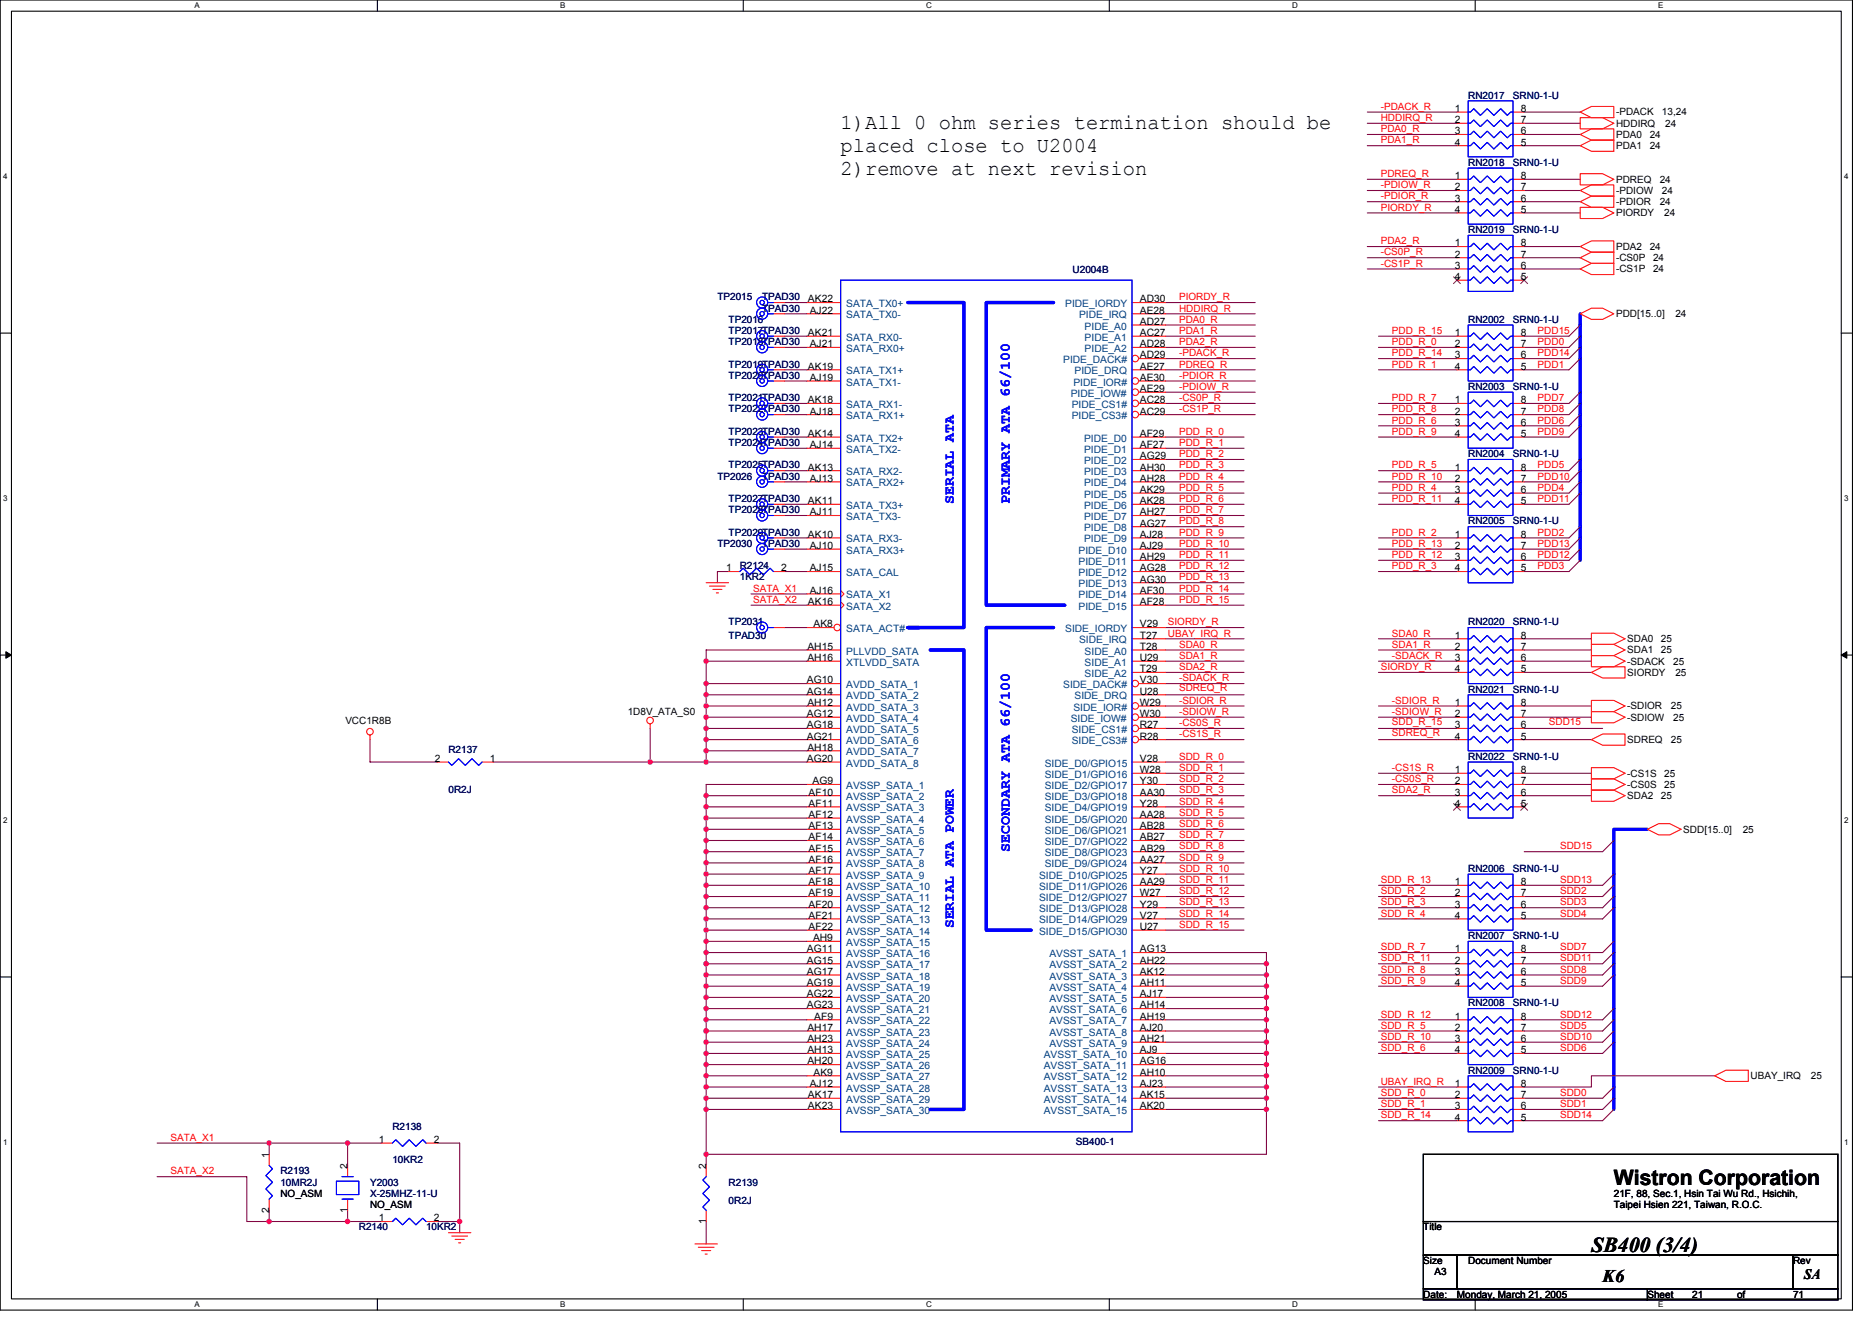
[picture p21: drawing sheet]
<svg xmlns="http://www.w3.org/2000/svg" width="297mm" height="210mm" viewBox="0 0 297 210" stroke-linecap="round" stroke-linejoin="round" font-family="sans-serif">
<defs><g id="words">
<g font-size="3.4">
<text x="133.4" y="20.5">1)All 0 ohm series termination should be</text>
<text x="133.4" y="24.1">placed close to U2004</text>
<text x="133.4" y="27.7">2)remove at next revision</text>
<text x="256.1" y="188">Wistron Corporation</text>
<text x="252.5" y="198.6">SB400 (3/4)</text>
</g>
<text font-size="2.8" x="254.3" y="203.5">K6</text>
<g font-size="2.3" fill="#00f">
<text x="151.4" y="80" transform="rotate(-90 151.4 80)">SERIAL ATA</text>
<text x="160.2" y="80" transform="rotate(-90 160.2 80)">PRIMARY ATA 66/100</text>
<text x="160.2" y="135.1" transform="rotate(-90 160.2 135.1)">SECONDARY ATA 66/100</text>
<text x="151.4" y="147.2" transform="rotate(-90 151.4 147.2)">SERIAL ATA POWER</text>
</g>
<text font-size="2.3" x="286.3" y="203">SA</text>
<g font-size="1.6" fill="#f00">
<text x="219.1" y="17.4">-PDACK_R</text>
<text x="219.1" y="19.2">HDDIRQ_R</text>
<text x="219.1" y="21">PDA0_R</text>
<text x="219.1" y="22.8">PDA1_R</text>
<text x="219.1" y="29.9">-PDIOW_R</text>
<text x="219.1" y="28.1">PDREQ_R</text>
<text x="219.1" y="31.6">-PDIOR_R</text>
<text x="219.1" y="33.4">PIORDY_R</text>
<text x="219.1" y="40.5">-CS0P_R</text>
<text x="219.1" y="38.8">PDA2_R</text>
<text x="187.1" y="47.6">PIORDY_R</text>
<text x="219.1" y="42.3">-CS1P_R</text>
<text x="187.1" y="49.4">HDDIRQ_R</text>
<text x="187.1" y="51.2">PDA0_R</text>
<text x="187.1" y="53">PDA1_R</text>
<text x="220.9" y="53">PDD_R_15</text>
<text x="244" y="53">PDD15</text>
<text x="187.1" y="54.8">PDA2_R</text>
<text x="187.1" y="56.5">-PDACK_R</text>
<text x="187.1" y="58.3">PDREQ_R</text>
<text x="220.9" y="54.8">PDD_R_0</text>
<text x="220.9" y="58.3">PDD_R_1</text>
<text x="220.9" y="56.5">PDD_R_14</text>
<text x="244" y="54.8">PDD0</text>
<text x="244" y="58.3">PDD1</text>
<text x="244" y="56.5">PDD14</text>
<text x="187.1" y="63.6">-CS0P_R</text>
<text x="187.1" y="65.4">-CS1P_R</text>
<text x="187.1" y="61.9">-PDIOW_R</text>
<text x="187.1" y="60.1">-PDIOR_R</text>
<text x="220.9" y="65.4">PDD_R_8</text>
<text x="220.9" y="63.6">PDD_R_7</text>
<text x="244" y="65.4">PDD8</text>
<text x="244" y="63.6">PDD7</text>
<text x="187.1" y="69">PDD_R_0</text>
<text x="187.1" y="70.8">PDD_R_1</text>
<text x="220.9" y="67.2">PDD_R_6</text>
<text x="220.9" y="69">PDD_R_9</text>
<text x="244" y="67.2">PDD6</text>
<text x="244" y="69">PDD9</text>
<text x="187.1" y="72.5">PDD_R_2</text>
<text x="187.1" y="74.3">PDD_R_3</text>
<text x="187.1" y="76.1">PDD_R_4</text>
<text x="187.1" y="77.9">PDD_R_5</text>
<text x="220.9" y="76.1">PDD_R_10</text>
<text x="220.9" y="77.9">PDD_R_4</text>
<text x="220.9" y="74.3">PDD_R_5</text>
<text x="244" y="76.1">PDD10</text>
<text x="244" y="77.9">PDD4</text>
<text x="244" y="74.3">PDD5</text>
<text x="187.1" y="79.7">PDD_R_6</text>
<text x="187.1" y="81.4">PDD_R_7</text>
<text x="187.1" y="83.2">PDD_R_8</text>
<text x="220.9" y="79.7">PDD_R_11</text>
<text x="244" y="79.7">PDD11</text>
<text x="187.1" y="85">PDD_R_9</text>
<text x="187.1" y="86.8">PDD_R_10</text>
<text x="187.1" y="88.5">PDD_R_11</text>
<text x="220.9" y="88.5">PDD_R_12</text>
<text x="220.9" y="86.8">PDD_R_13</text>
<text x="220.9" y="85">PDD_R_2</text>
<text x="244" y="88.5">PDD12</text>
<text x="244" y="86.8">PDD13</text>
<text x="244" y="85">PDD2</text>
<text x="119.5" y="93.9">SATA_X1</text>
<text x="119.5" y="95.7">SATA_X2</text>
<text x="187.1" y="90.3">PDD_R_12</text>
<text x="187.1" y="92.1">PDD_R_13</text>
<text x="187.1" y="93.9">PDD_R_14</text>
<text x="187.1" y="95.7">PDD_R_15</text>
<text x="220.9" y="90.3">PDD_R_3</text>
<text x="244" y="90.3">PDD3</text>
<text x="185.3" y="101">UBAY_IRQ_R</text>
<text x="185.3" y="99.2">SIORDY_R</text>
<text x="220.9" y="101">SDA0_R</text>
<text x="187.1" y="102.8">SDA0_R</text>
<text x="187.1" y="104.5">SDA1_R</text>
<text x="187.1" y="106.3">SDA2_R</text>
<text x="219.1" y="106.3">SIORDY_R</text>
<text x="220.9" y="102.8">SDA1_R</text>
<text x="220.9" y="104.5">-SDACK_R</text>
<text x="187.1" y="108.1">-SDACK_R</text>
<text x="187.1" y="109.7">SDREQ_R</text>
<text x="187.1" y="111.7">-SDIOR_R</text>
<text x="187.1" y="113.4">-SDIOW_R</text>
<text x="220.9" y="111.7">-SDIOR_R</text>
<text x="220.9" y="113.4">-SDIOW_R</text>
<text x="187.1" y="115.2">-CS0S_R</text>
<text x="187.1" y="117">-CS1S_R</text>
<text x="220.9" y="116.8">SDREQ_R</text>
<text x="220.9" y="115">SDD_R_15</text>
<text x="245.8" y="115">SDD15</text>
<text x="187.1" y="120.5">SDD_R_0</text>
<text x="187.1" y="122.3">SDD_R_1</text>
<text x="187.1" y="124.1">SDD_R_2</text>
<text x="187.1" y="125.9">SDD_R_3</text>
<text x="220.9" y="124.1">-CS0S_R</text>
<text x="220.9" y="122.3">-CS1S_R</text>
<text x="220.9" y="125.9">SDA2_R</text>
<text x="187.1" y="127.7">SDD_R_4</text>
<text x="187.1" y="129.4">SDD_R_5</text>
<text x="187.1" y="131.2">SDD_R_6</text>
<text x="187.1" y="133">SDD_R_7</text>
<text x="187.1" y="134.8">SDD_R_8</text>
<text x="187.1" y="136.5">SDD_R_9</text>
<text x="247.5" y="134.8">SDD15</text>
<text x="187.1" y="138.3">SDD_R_10</text>
<text x="187.1" y="140.1">SDD_R_11</text>
<text x="187.1" y="141.9">SDD_R_12</text>
<text x="187.1" y="143.7">SDD_R_13</text>
<text x="219.1" y="143.7">SDD_R_3</text>
<text x="219.1" y="140.1">SDD_R_13</text>
<text x="219.1" y="141.9">SDD_R_2</text>
<text x="247.5" y="143.7">SDD3</text>
<text x="247.5" y="140.1">SDD13</text>
<text x="247.5" y="141.9">SDD2</text>
<text x="187.1" y="145.4">SDD_R_14</text>
<text x="187.1" y="147.2">SDD_R_15</text>
<text x="219.1" y="145.4">SDD_R_4</text>
<text x="247.5" y="145.4">SDD4</text>
<text x="219.1" y="152.5">SDD_R_11</text>
<text x="219.1" y="154.3">SDD_R_8</text>
<text x="219.1" y="150.8">SDD_R_7</text>
<text x="247.5" y="154.3">SDD8</text>
<text x="247.5" y="150.8">SDD7</text>
<text x="247.5" y="152.5">SDD11</text>
<text x="219.1" y="156.1">SDD_R_9</text>
<text x="219.1" y="161.4">SDD_R_12</text>
<text x="247.5" y="156.1">SDD9</text>
<text x="247.5" y="161.4">SDD12</text>
<text x="219.1" y="165">SDD_R_10</text>
<text x="219.1" y="163.2">SDD_R_5</text>
<text x="219.1" y="166.8">SDD_R_6</text>
<text x="247.5" y="165">SDD10</text>
<text x="247.5" y="166.8">SDD6</text>
<text x="247.5" y="163.2">SDD5</text>
<text x="219.1" y="173.9">SDD_R_0</text>
<text x="219.1" y="172.1">UBAY_IRQ_R</text>
<text x="247.5" y="173.9">SDD0</text>
<text x="219.1" y="175.7">SDD_R_1</text>
<text x="219.1" y="177.4">SDD_R_14</text>
<text x="247.5" y="175.7">SDD1</text>
<text x="247.5" y="177.4">SDD14</text>
<text x="27.1" y="181">SATA_X1</text>
<text x="27.1" y="186.3">SATA_X2</text>
</g>
<g font-size="1.6">
<text x="230.8" y="17.8">1</text>
<text x="241.3" y="17.8">8</text>
<text x="230.8" y="19.5">2</text>
<text x="230.8" y="21.3">3</text>
<text x="230.8" y="23.1">4</text>
<text x="241.3" y="23.1">5</text>
<text x="241.3" y="21.3">6</text>
<text x="241.3" y="19.5">7</text>
<text x="256.4" y="20.1">HDDIRQ</text>
<text x="256.4" y="23.6">PDA1</text>
<text x="256.4" y="21.9">PDA0</text>
<text x="256.4" y="18.3">-PDACK</text>
<text x="261.8" y="23.6">24</text>
<text x="261.8" y="21.9">24</text>
<text x="263.7" y="18.3">13,24</text>
<text x="264.2" y="20.1">24</text>
<text x="230.8" y="28.4">1</text>
<text x="241.3" y="28.4">8</text>
<text x="256.4" y="29">PDREQ</text>
<text x="263.4" y="29">24</text>
<text x="230.8" y="30.2">2</text>
<text x="230.8" y="32">3</text>
<text x="230.8" y="33.8">4</text>
<text x="241.3" y="33.8">5</text>
<text x="241.3" y="32">6</text>
<text x="241.3" y="30.2">7</text>
<text x="256.4" y="32.5">-PDIOR</text>
<text x="256.4" y="30.8">-PDIOW</text>
<text x="256.4" y="34.3">PIORDY</text>
<text x="263.4" y="32.5">24</text>
<text x="263.7" y="30.8">24</text>
<text x="264.1" y="34.3">24</text>
<text x="230.8" y="39.1">1</text>
<text x="230.8" y="40.9">2</text>
<text x="241.3" y="40.9">7</text>
<text x="241.3" y="39.1">8</text>
<text x="256.4" y="41.4">-CS0P</text>
<text x="256.4" y="39.6">PDA2</text>
<text x="261.8" y="39.6">24</text>
<text x="262.3" y="41.4">24</text>
<text x="128.2" y="48">AK22</text>
<text x="180.9" y="48">AD30</text>
<text x="230.8" y="42.7">3</text>
<text x="230.8" y="44.4">4</text>
<text x="241.3" y="44.4">5</text>
<text x="241.3" y="42.7">6</text>
<text x="256.4" y="43.2">-CS1P</text>
<text x="262.3" y="43.2">24</text>
<text x="128.2" y="53.3">AK21</text>
<text x="128.5" y="49.8">AJ22</text>
<text x="180.9" y="51.5">AD27</text>
<text x="180.9" y="53.3">AC27</text>
<text x="180.9" y="49.8">AE28</text>
<text x="230.8" y="53.3">1</text>
<text x="241.3" y="53.3">8</text>
<text x="256.4" y="50.3">PDD[15..0]</text>
<text x="265.8" y="50.3">24</text>
<text x="128.2" y="58.7">AK19</text>
<text x="128.5" y="55.1">AJ21</text>
<text x="180.9" y="58.7">AE27</text>
<text x="180.9" y="55.1">AD28</text>
<text x="180.9" y="56.9">AD29</text>
<text x="230.8" y="55.1">2</text>
<text x="230.8" y="56.9">3</text>
<text x="230.8" y="58.7">4</text>
<text x="241.3" y="58.7">5</text>
<text x="241.3" y="56.9">6</text>
<text x="241.3" y="55.1">7</text>
<text x="128.2" y="64">AK18</text>
<text x="128.5" y="65.8">AJ18</text>
<text x="128.5" y="60.4">AJ19</text>
<text x="180.9" y="60.4">AE30</text>
<text x="180.9" y="64">AC28</text>
<text x="180.9" y="65.8">AC29</text>
<text x="180.9" y="62.2">AE29</text>
<text x="230.8" y="64">1</text>
<text x="230.8" y="65.8">2</text>
<text x="241.3" y="65.8">7</text>
<text x="241.3" y="64">8</text>
<text x="128.2" y="69.3">AK14</text>
<text x="128.5" y="71.1">AJ14</text>
<text x="180.9" y="69.3">AF29</text>
<text x="180.9" y="71.1">AF27</text>
<text x="230.8" y="67.5">3</text>
<text x="230.8" y="69.3">4</text>
<text x="241.3" y="69.3">5</text>
<text x="241.3" y="67.5">6</text>
<text x="128.2" y="74.7">AK13</text>
<text x="128.5" y="76.4">AJ13</text>
<text x="180.9" y="72.9">AG29</text>
<text x="180.9" y="74.7">AH30</text>
<text x="180.9" y="76.4">AH28</text>
<text x="230.8" y="74.7">1</text>
<text x="230.8" y="76.4">2</text>
<text x="241.3" y="76.4">7</text>
<text x="241.3" y="74.7">8</text>
<text x="128.2" y="80">AK11</text>
<text x="128.5" y="81.8">AJ11</text>
<text x="180.9" y="78.2">AK29</text>
<text x="180.9" y="80">AK28</text>
<text x="180.9" y="81.8">AH27</text>
<text x="180.9" y="83.5">AG27</text>
<text x="230.8" y="78.2">3</text>
<text x="230.8" y="80">4</text>
<text x="241.3" y="80">5</text>
<text x="241.3" y="78.2">6</text>
<text x="128.2" y="85.3">AK10</text>
<text x="128.5" y="87.1">AJ10</text>
<text x="180.9" y="85.3">AJ28</text>
<text x="180.9" y="87.1">AJ29</text>
<text x="180.9" y="88.9">AH29</text>
<text x="230.8" y="85.3">1</text>
<text x="230.8" y="87.1">2</text>
<text x="230.8" y="88.9">3</text>
<text x="241.3" y="88.9">6</text>
<text x="241.3" y="87.1">7</text>
<text x="241.3" y="85.3">8</text>
<text x="115.2" y="90.7">1</text>
<text x="124" y="90.7">2</text>
<text x="128.2" y="96">AK16</text>
<text x="128.5" y="90.7">AJ15</text>
<text x="128.5" y="94.2">AJ16</text>
<text x="180.9" y="90.7">AG28</text>
<text x="180.9" y="92.4">AG30</text>
<text x="180.9" y="94.2">AF30</text>
<text x="180.9" y="96">AF28</text>
<text x="230.8" y="90.7">4</text>
<text x="241.3" y="90.7">5</text>
<text x="129.1" y="99.5">AK8</text>
<text x="180.9" y="101.3">T27</text>
<text x="180.9" y="99.5">V29</text>
<text x="230.8" y="101.3">1</text>
<text x="241.3" y="101.3">8</text>
<text x="258.2" y="101.9">SDA0</text>
<text x="263.5" y="101.9">25</text>
<text x="128.1" y="104.9">AH16</text>
<text x="128.1" y="103.1">AH15</text>
<text x="180.9" y="103.1">T28</text>
<text x="180.9" y="104.9">U29</text>
<text x="180.9" y="106.7">T29</text>
<text x="230.8" y="103.1">2</text>
<text x="230.8" y="104.9">3</text>
<text x="230.8" y="106.7">4</text>
<text x="241.3" y="106.7">5</text>
<text x="241.3" y="104.9">6</text>
<text x="241.3" y="103.1">7</text>
<text x="258.2" y="103.7">SDA1</text>
<text x="258.2" y="105.4">-SDACK</text>
<text x="258.2" y="107.2">SIORDY</text>
<text x="263.5" y="103.7">25</text>
<text x="265.5" y="105.4">25</text>
<text x="265.8" y="107.2">25</text>
<text x="99.6" y="113.4">1D8V_ATA_S0</text>
<text x="128" y="110.2">AG14</text>
<text x="128" y="113.8">AG12</text>
<text x="128" y="108.4">AG10</text>
<text x="128.1" y="112">AH12</text>
<text x="180.9" y="110.2">U28</text>
<text x="180.9" y="108.4">V30</text>
<text x="180.9" y="112">W29</text>
<text x="180.9" y="113.8">W30</text>
<text x="230.8" y="112">1</text>
<text x="230.8" y="113.8">2</text>
<text x="241.3" y="113.8">7</text>
<text x="241.3" y="112">8</text>
<text x="258.2" y="112.5">-SDIOR</text>
<text x="265.1" y="112.5">25</text>
<text x="54.8" y="114.9">VCC1R8B</text>
<text x="128" y="115.5">AG18</text>
<text x="128" y="117.3">AG21</text>
<text x="128.1" y="119.1">AH18</text>
<text x="180.9" y="115.5">R27</text>
<text x="180.9" y="117.3">R28</text>
<text x="230.8" y="115.5">3</text>
<text x="230.8" y="117.3">4</text>
<text x="241.3" y="117.3">5</text>
<text x="241.3" y="115.5">6</text>
<text x="258.2" y="117.9">SDREQ</text>
<text x="258.2" y="114.3">-SDIOW</text>
<text x="265.1" y="117.9">25</text>
<text x="265.5" y="114.3">25</text>
<text x="69" y="120.9">2</text>
<text x="77.7" y="120.9">1</text>
<text x="128" y="120.9">AG20</text>
<text x="128.9" y="124.4">AG9</text>
<text x="180.9" y="120.9">V28</text>
<text x="180.9" y="122.7">W28</text>
<text x="180.9" y="124.4">Y30</text>
<text x="230.8" y="122.7">1</text>
<text x="230.8" y="124.4">2</text>
<text x="241.3" y="124.4">7</text>
<text x="241.3" y="122.7">8</text>
<text x="258.2" y="125">-CS0S</text>
<text x="258.2" y="123.2">-CS1S</text>
<text x="264.1" y="125">25</text>
<text x="264.1" y="123.2">25</text>
<text x="128.3" y="131.6">AF13</text>
<text x="128.3" y="128">AF11</text>
<text x="128.3" y="129.8">AF12</text>
<text x="128.3" y="126.2">AF10</text>
<text x="180.9" y="126.2">AA30</text>
<text x="180.9" y="128">Y28</text>
<text x="180.9" y="129.8">AA28</text>
<text x="180.9" y="131.6">AB28</text>
<text x="230.8" y="126.2">3</text>
<text x="230.8" y="128">4</text>
<text x="241.3" y="128">5</text>
<text x="241.3" y="126.2">6</text>
<text x="258.2" y="126.8">SDA2</text>
<text x="263.5" y="126.8">25</text>
<text x="128.3" y="133.3">AF14</text>
<text x="128.3" y="135.1">AF15</text>
<text x="128.3" y="136.9">AF16</text>
<text x="180.9" y="133.3">AB27</text>
<text x="180.9" y="135.1">AB29</text>
<text x="180.9" y="136.9">AA27</text>
<text x="267.1" y="132.1">SDD[15..0]</text>
<text x="276.5" y="132.1">25</text>
<text x="128.3" y="138.7">AF17</text>
<text x="128.3" y="142.2">AF19</text>
<text x="128.3" y="140.4">AF18</text>
<text x="128.3" y="144">AF20</text>
<text x="180.9" y="138.7">Y27</text>
<text x="180.9" y="140.4">AA29</text>
<text x="180.9" y="142.2">W27</text>
<text x="180.9" y="144">Y29</text>
<text x="230.8" y="140.4">1</text>
<text x="230.8" y="142.2">2</text>
<text x="230.8" y="144">3</text>
<text x="241.3" y="144">6</text>
<text x="241.3" y="142.2">7</text>
<text x="241.3" y="140.4">8</text>
<text x="128.3" y="145.8">AF21</text>
<text x="128.3" y="147.6">AF22</text>
<text x="129" y="149.3">AH9</text>
<text x="180.9" y="145.8">V27</text>
<text x="180.9" y="147.6">U27</text>
<text x="230.8" y="145.8">4</text>
<text x="241.3" y="145.8">5</text>
<text x="128" y="151.1">AG11</text>
<text x="128" y="152.9">AG15</text>
<text x="128" y="154.7">AG17</text>
<text x="180.9" y="151.1">AG13</text>
<text x="180.9" y="154.7">AK12</text>
<text x="180.9" y="152.9">AH22</text>
<text x="230.8" y="151.1">1</text>
<text x="230.8" y="152.9">2</text>
<text x="230.8" y="154.7">3</text>
<text x="241.3" y="154.7">6</text>
<text x="241.3" y="152.9">7</text>
<text x="241.3" y="151.1">8</text>
<text x="128" y="156.4">AG19</text>
<text x="128" y="158.2">AG22</text>
<text x="128" y="160">AG23</text>
<text x="129.2" y="161.8">AF9</text>
<text x="180.9" y="161.8">AH19</text>
<text x="180.9" y="160">AH14</text>
<text x="180.9" y="158.2">AJ17</text>
<text x="180.9" y="156.4">AH11</text>
<text x="230.8" y="156.4">4</text>
<text x="230.8" y="161.8">1</text>
<text x="241.3" y="156.4">5</text>
<text x="241.3" y="161.8">8</text>
<text x="128.1" y="163.6">AH17</text>
<text x="128.1" y="165.3">AH23</text>
<text x="128.1" y="167.1">AH13</text>
<text x="180.9" y="167.1">AJ9</text>
<text x="180.9" y="165.3">AH21</text>
<text x="180.9" y="163.6">AJ20</text>
<text x="230.8" y="163.6">2</text>
<text x="230.8" y="165.3">3</text>
<text x="230.8" y="167.1">4</text>
<text x="241.3" y="167.1">5</text>
<text x="241.3" y="165.3">6</text>
<text x="241.3" y="163.6">7</text>
<text x="128.1" y="168.9">AH20</text>
<text x="128.5" y="172.4">AJ12</text>
<text x="129.1" y="170.7">AK9</text>
<text x="180.9" y="172.4">AJ23</text>
<text x="180.9" y="170.7">AH10</text>
<text x="180.9" y="168.9">AG16</text>
<text x="230.8" y="172.4">1</text>
<text x="241.3" y="172.4">8</text>
<text x="277.8" y="171.2">UBAY_IRQ</text>
<text x="287.4" y="171.2">25</text>
<text x="128.2" y="174.2">AK17</text>
<text x="128.2" y="176">AK23</text>
<text x="180.9" y="176">AK20</text>
<text x="180.9" y="174.2">AK15</text>
<text x="230.8" y="174.2">2</text>
<text x="230.8" y="176">3</text>
<text x="230.8" y="177.8">4</text>
<text x="241.3" y="177.8">5</text>
<text x="241.3" y="176">6</text>
<text x="241.3" y="174.2">7</text>
<text x="42.7" y="183.7" transform="rotate(-90 42.7 183.7)">1</text>
<text x="55.1" y="185.4" transform="rotate(-90 55.1 185.4)">2</text>
<text x="60.1" y="181.3">1</text>
<text x="68.9" y="181.3">2</text>
<text x="112" y="185.4" transform="rotate(-90 112 185.4)">2</text>
<text x="44.5" y="189.9">NO_ASM</text>
<text x="58.7" y="191.7">NO_ASM</text>
<text x="256.1" y="189.9">21F, 88, Sec.1, Hsin Tai Wu Rd., Hsichih,</text>
<text x="256.1" y="191.7">Taipei Hsien 221, Taiwan, R.O.C.</text>
<text x="42.7" y="192.4" transform="rotate(-90 42.7 192.4)">2</text>
<text x="55.1" y="192.4" transform="rotate(-90 55.1 192.4)">1</text>
<text x="60.1" y="193.8">1</text>
<text x="68.9" y="193.8">2</text>
<text x="112" y="194.2" transform="rotate(-90 112 194.2)">1</text>
<text x="225.8" y="195.2">Title</text>
<text x="225.8" y="200.6">Size</text>
<text x="227.6" y="202.3">A3</text>
<text x="233" y="200.6">Document Number</text>
<text x="284.5" y="200.6">Rev</text>
<text x="225.8" y="205.9">Date:</text>
<text x="231.2" y="205.9">Monday, March 21, 2005</text>
<text x="261.4" y="205.9">Sheet</text>
<text x="268.5" y="205.9">21</text>
<text x="275.6" y="205.9">of</text>
<text x="284.5" y="205.9">71</text>
</g>
<g font-size="1.6" fill="#000080">
<text x="233" y="15.6">RN2017</text>
<text x="240.1" y="15.6">SRN0-1-U</text>
<text x="233" y="26.3">RN2018</text>
<text x="240.1" y="26.3">SRN0-1-U</text>
<text x="233" y="37">RN2019</text>
<text x="240.1" y="37">SRN0-1-U</text>
<text x="113.8" y="47.6">TP2015</text>
<text x="120.9" y="47.6">TPAD30</text>
<text x="170.2" y="43.4">U2004B</text>
<text x="115.6" y="51.2">TP2016</text>
<text x="115.6" y="53">TP2017TPAD30</text>
<text x="120.9" y="49.4">TPAD30</text>
<text x="233" y="51.2">RN2002</text>
<text x="240.1" y="51.2">SRN0-1-U</text>
<text x="115.6" y="54.8">TP2018TPAD30</text>
<text x="115.6" y="58.3">TP2019TPAD30</text>
<text x="115.6" y="60.1">TP2020TPAD30</text>
<text x="115.6" y="65.4">TP2022TPAD30</text>
<text x="115.6" y="63.6">TP2021TPAD30</text>
<text x="233" y="61.9">RN2003</text>
<text x="240.1" y="61.9">SRN0-1-U</text>
<text x="115.6" y="69">TP2023TPAD30</text>
<text x="115.6" y="70.8">TP2024TPAD30</text>
<text x="113.8" y="76.1">TP2026</text>
<text x="115.6" y="74.3">TP2025TPAD30</text>
<text x="120.9" y="76.1">TPAD30</text>
<text x="233" y="72.5">RN2004</text>
<text x="240.1" y="72.5">SRN0-1-U</text>
<text x="115.6" y="79.7">TP2027TPAD30</text>
<text x="115.6" y="81.4">TP2028TPAD30</text>
<text x="233" y="83.2">RN2005</text>
<text x="240.1" y="83.2">SRN0-1-U</text>
<text x="113.8" y="86.8">TP2030</text>
<text x="115.6" y="85">TP2029TPAD30</text>
<text x="120.9" y="86.8">TPAD30</text>
<text x="117.4" y="90.3">R2124</text>
<text x="117.4" y="92.1">1KR2</text>
<text x="115.6" y="99.2">TP2031</text>
<text x="115.6" y="101.3">TPAD30</text>
<text x="233" y="99.2">RN2020</text>
<text x="240.1" y="99.2">SRN0-1-U</text>
<text x="233" y="109.9">RN2021</text>
<text x="240.1" y="109.9">SRN0-1-U</text>
<text x="71.2" y="119.5">R2137</text>
<text x="71.2" y="125.9">0R2J</text>
<text x="233" y="120.5">RN2022</text>
<text x="240.1" y="120.5">SRN0-1-U</text>
<text x="233" y="138.3">RN2006</text>
<text x="240.1" y="138.3">SRN0-1-U</text>
<text x="233" y="149">RN2007</text>
<text x="240.1" y="149">SRN0-1-U</text>
<text x="233" y="159.7">RN2008</text>
<text x="240.1" y="159.7">SRN0-1-U</text>
<text x="233" y="170.3">RN2009</text>
<text x="240.1" y="170.3">SRN0-1-U</text>
<text x="62.3" y="179.2">R2138</text>
<text x="62.3" y="184.6">10KR2</text>
<text x="170.7" y="181.7">SB400-1</text>
<text x="44.5" y="186.3">R2193</text>
<text x="44.5" y="188.1">10MR2J</text>
<text x="58.7" y="188.1">Y2003</text>
<text x="58.7" y="189.9">X-25MHZ-11-U</text>
<text x="115.6" y="188.1">R2139</text>
<text x="115.6" y="190.9">0R2J</text>
<text x="56.9" y="195.2">R2140</text>
<text x="67.6" y="195.2">10KR2</text>
</g>
<g font-size="1.6" fill="#004080">
<text x="134.3" y="48.7">SATA_TX0+</text>
<text x="134.3" y="50.5">SATA_TX0-</text>
<text x="169" y="48.7">PIDE_IORDY</text>
<text x="171.2" y="50.5">PIDE_IRQ</text>
<text x="172.1" y="52.3">PIDE_A0</text>
<text x="134.3" y="54.1">SATA_RX0-</text>
<text x="134.3" y="55.8">SATA_RX0+</text>
<text x="134.3" y="59.4">SATA_TX1+</text>
<text x="168.7" y="57.6">PIDE_DACK#</text>
<text x="170.5" y="59.4">PIDE_DRQ</text>
<text x="172.1" y="54.1">PIDE_A1</text>
<text x="172.1" y="55.8">PIDE_A2</text>
<text x="134.3" y="64.7">SATA_RX1-</text>
<text x="134.3" y="61.2">SATA_TX1-</text>
<text x="169.9" y="62.9">PIDE_IOW#</text>
<text x="170" y="64.7">PIDE_CS1#</text>
<text x="170.3" y="61.2">PIDE_IOR#</text>
<text x="134.3" y="66.5">SATA_RX1+</text>
<text x="134.3" y="70.1">SATA_TX2+</text>
<text x="134.3" y="71.8">SATA_TX2-</text>
<text x="170" y="66.5">PIDE_CS3#</text>
<text x="172" y="70.1">PIDE_D0</text>
<text x="172" y="71.8">PIDE_D1</text>
<text x="134.3" y="75.4">SATA_RX2-</text>
<text x="134.3" y="77.2">SATA_RX2+</text>
<text x="172" y="73.6">PIDE_D2</text>
<text x="172" y="75.4">PIDE_D3</text>
<text x="172" y="77.2">PIDE_D4</text>
<text x="134.3" y="80.7">SATA_TX3+</text>
<text x="134.3" y="82.5">SATA_TX3-</text>
<text x="172" y="79">PIDE_D5</text>
<text x="172" y="80.7">PIDE_D6</text>
<text x="172" y="82.5">PIDE_D7</text>
<text x="134.3" y="87.8">SATA_RX3+</text>
<text x="134.3" y="86.1">SATA_RX3-</text>
<text x="171.1" y="87.8">PIDE_D10</text>
<text x="171.1" y="89.6">PIDE_D11</text>
<text x="172" y="84.3">PIDE_D8</text>
<text x="172" y="86.1">PIDE_D9</text>
<text x="134.3" y="91.4">SATA_CAL</text>
<text x="134.3" y="95">SATA_X1</text>
<text x="171.1" y="91.4">PIDE_D12</text>
<text x="171.1" y="93.2">PIDE_D13</text>
<text x="171.1" y="95">PIDE_D14</text>
<text x="134.3" y="96.7">SATA_X2</text>
<text x="134.3" y="100.3">SATA_ACT#</text>
<text x="169" y="100.3">SIDE_IORDY</text>
<text x="171.1" y="96.7">PIDE_D15</text>
<text x="134.3" y="105.6">XTLVDD_SATA</text>
<text x="134.3" y="103.8">PLLVDD_SATA</text>
<text x="171.2" y="102.1">SIDE_IRQ</text>
<text x="172.1" y="103.8">SIDE_A0</text>
<text x="172.1" y="105.6">SIDE_A1</text>
<text x="172.1" y="107.4">SIDE_A2</text>
<text x="134.3" y="111">AVDD_SATA_2</text>
<text x="134.3" y="112.7">AVDD_SATA_3</text>
<text x="134.3" y="109.2">AVDD_SATA_1</text>
<text x="168.7" y="109.2">SIDE_DACK#</text>
<text x="170.3" y="112.7">SIDE_IOR#</text>
<text x="170.5" y="111">SIDE_DRQ</text>
<text x="134.3" y="116.3">AVDD_SATA_5</text>
<text x="134.3" y="118.1">AVDD_SATA_6</text>
<text x="134.3" y="119.8">AVDD_SATA_7</text>
<text x="134.3" y="114.5">AVDD_SATA_4</text>
<text x="169.9" y="114.5">SIDE_IOW#</text>
<text x="170" y="116.3">SIDE_CS1#</text>
<text x="170" y="118.1">SIDE_CS3#</text>
<text x="134.3" y="121.6">AVDD_SATA_8</text>
<text x="134.3" y="125.2">AVSSP_SATA_1</text>
<text x="165.8" y="121.6">SIDE_D0/GPIO15</text>
<text x="165.8" y="123.4">SIDE_D1/GPIO16</text>
<text x="165.8" y="125.2">SIDE_D2/GPIO17</text>
<text x="134.3" y="128.7">AVSSP_SATA_3</text>
<text x="134.3" y="130.5">AVSSP_SATA_4</text>
<text x="134.3" y="127">AVSSP_SATA_2</text>
<text x="165.8" y="127">SIDE_D3/GPIO18</text>
<text x="165.8" y="128.7">SIDE_D4/GPIO19</text>
<text x="165.8" y="130.5">SIDE_D5/GPIO20</text>
<text x="134.3" y="132.3">AVSSP_SATA_5</text>
<text x="134.3" y="134.1">AVSSP_SATA_6</text>
<text x="134.3" y="135.8">AVSSP_SATA_7</text>
<text x="134.3" y="137.6">AVSSP_SATA_8</text>
<text x="165.8" y="132.3">SIDE_D6/GPIO21</text>
<text x="165.8" y="134.1">SIDE_D7/GPIO22</text>
<text x="165.8" y="135.8">SIDE_D8/GPIO23</text>
<text x="165.8" y="137.6">SIDE_D9/GPIO24</text>
<text x="134.3" y="139.4">AVSSP_SATA_9</text>
<text x="134.3" y="143">AVSSP_SATA_11</text>
<text x="134.3" y="141.2">AVSSP_SATA_10</text>
<text x="164.9" y="139.4">SIDE_D10/GPIO25</text>
<text x="164.9" y="141.2">SIDE_D11/GPIO26</text>
<text x="164.9" y="143">SIDE_D12/GPIO27</text>
<text x="134.3" y="144.7">AVSSP_SATA_12</text>
<text x="134.3" y="146.5">AVSSP_SATA_13</text>
<text x="134.3" y="148.3">AVSSP_SATA_14</text>
<text x="164.9" y="144.7">SIDE_D13/GPIO28</text>
<text x="164.9" y="146.5">SIDE_D14/GPIO29</text>
<text x="164.9" y="148.3">SIDE_D15/GPIO30</text>
<text x="134.3" y="150.1">AVSSP_SATA_15</text>
<text x="134.3" y="151.8">AVSSP_SATA_16</text>
<text x="134.3" y="153.6">AVSSP_SATA_17</text>
<text x="134.3" y="155.4">AVSSP_SATA_18</text>
<text x="166.5" y="151.8">AVSST_SATA_1</text>
<text x="166.5" y="155.4">AVSST_SATA_3</text>
<text x="166.5" y="153.6">AVSST_SATA_2</text>
<text x="134.3" y="157.2">AVSSP_SATA_19</text>
<text x="134.3" y="159">AVSSP_SATA_20</text>
<text x="134.3" y="160.7">AVSSP_SATA_21</text>
<text x="166.5" y="160.7">AVSST_SATA_6</text>
<text x="166.5" y="159">AVSST_SATA_5</text>
<text x="166.5" y="157.2">AVSST_SATA_4</text>
<text x="134.3" y="162.5">AVSSP_SATA_22</text>
<text x="134.3" y="164.3">AVSSP_SATA_23</text>
<text x="134.3" y="166.1">AVSSP_SATA_24</text>
<text x="134.3" y="167.9">AVSSP_SATA_25</text>
<text x="165.6" y="167.9">AVSST_SATA_10</text>
<text x="166.5" y="166.1">AVSST_SATA_9</text>
<text x="166.5" y="164.3">AVSST_SATA_8</text>
<text x="166.5" y="162.5">AVSST_SATA_7</text>
<text x="134.3" y="169.6">AVSSP_SATA_26</text>
<text x="134.3" y="171.4">AVSSP_SATA_27</text>
<text x="134.3" y="173.2">AVSSP_SATA_28</text>
<text x="165.6" y="173.2">AVSST_SATA_13</text>
<text x="165.6" y="171.4">AVSST_SATA_12</text>
<text x="165.6" y="169.6">AVSST_SATA_11</text>
<text x="134.3" y="175">AVSSP_SATA_29</text>
<text x="134.3" y="176.7">AVSSP_SATA_30</text>
<text x="165.6" y="176.7">AVSST_SATA_15</text>
<text x="165.6" y="175">AVSST_SATA_14</text>
</g>
<g font-size="1.3">
<text x="30.8" y="1.3">A</text>
<text x="88.9" y="1.3">B</text>
<text x="147" y="1.3">C</text>
<text x="205" y="1.3">D</text>
<text x="263.1" y="1.3">E</text>
<text x=".5" y="28.4">4</text>
<text x="292.6" y="28.4">4</text>
<text x=".5" y="79.5">3</text>
<text x="292.6" y="79.5">3</text>
<text x=".5" y="130.6">2</text>
<text x="292.6" y="130.6">2</text>
<text x=".5" y="181.7">1</text>
<text x="292.6" y="181.7">1</text>
<text x="30.8" y="207.4">A</text>
<text x="88.9" y="207.4">B</text>
<text x="147" y="207.4">C</text>
<text x="205" y="207.4">D</text>
<text x="263.1" y="207.4">E</text>
</g>
</g></defs>
<path d="M0 0h293.9v207.9h-293.9zM1.8 1.8h290.4v204.3h-290.4z" fill="none" stroke="#000" stroke-width=".17"/>
<g fill="#fff">
<path d="M30.8 .2h.9v1.4h-.9z"/>
<path d="M30.8 206.3h.9v1.4h-.9z"/>
</g>
<path d="M59.9 0v1.8M59.9 206.1v1.8" fill="none" stroke="#000" stroke-width=".17"/>
<g fill="#fff">
<path d="M88.9 .2h.8v1.4h-.8z"/>
<path d="M88.9 206.3h.8v1.4h-.8z"/>
</g>
<path d="M117.9 0v1.8M117.9 206.1v1.8" fill="none" stroke="#000" stroke-width=".17"/>
<g fill="#fff">
<path d="M147 .2h.9v1.4h-.9z"/>
<path d="M147 206.3h.9v1.4h-.9z"/>
</g>
<path d="M176 0v1.8M176 206.1v1.8" fill="none" stroke="#000" stroke-width=".17"/>
<g fill="#fff">
<path d="M205 .2h.9v1.4h-.9z"/>
<path d="M205 206.3h.9v1.4h-.9z"/>
</g>
<path d="M234.1 0v1.8M234.1 206.1v1.8" fill="none" stroke="#000" stroke-width=".17"/>
<g fill="#fff">
<path d="M263.1 .2h.8v1.4h-.8z"/>
<path d="M263.1 206.3h.8v1.4h-.8z"/>
<path d="M.5 27.3h.7v1.4h-.7z"/>
<path d="M292.6 27.3h.7v1.4h-.7z"/>
<path d="M.5 78.4h.7v1.4h-.7z"/>
<path d="M292.6 78.4h.7v1.4h-.7z"/>
</g>
<path d="M0 52.9h1.8M292.2 52.9h1.7" fill="none" stroke="#000" stroke-width=".17"/>
<g fill="#fff">
<path d="M.5 129.5h.7v1.4h-.7z"/>
<path d="M292.6 129.5h.7v1.4h-.7z"/>
</g>
<path d="M0 103.9h1.8M292.2 103.9h1.7" fill="none" stroke="#000" stroke-width=".17"/>
<path d="M.9 103.4l.9 .5-.9 .5zM292.2 103.9l.8-.5v1z" fill="#000" stroke="#000" stroke-width=".16"/>
<g fill="#fff">
<path d="M.5 180.5h.7v1.4h-.7z"/>
<path d="M292.6 180.5h.7v1.4h-.7z"/>
</g>
<path d="M0 155h1.8M292.2 155h1.7M225.8 183.1h65.8v10.7h-65.8zM225.8 193.8h65.8v5.3h-65.8zM225.8 199.1h5.4v5.4h-5.4zM231.2 199.1h53.3v5.4h-53.3zM284.5 199.1h7.1v5.4h-7.1zM225.8 204.5h35.6v1.7h-35.6zM261.4 204.5h30.2v1.7h-30.2z" fill="none" stroke="#000" stroke-width=".17"/>
<g fill="none" stroke="#800040" stroke-width=".17">
<path d="M217 19.6h14.2M217 17.8h14.2M241.8 19.6h8.9M241.8 17.8h8.9M217 21.3h14.2M217 23.1h14.2M217 39.1h14.2M217 32h14.2M217 30.2h14.2M217 28.4h14.2M217 33.8h14.2M241.8 21.3h8.9"/>
<path d="M241.8 23.1h8.9M241.8 39.1h8.9M241.8 32h8.9M241.8 30.2h8.9M241.8 28.4h8.9M241.8 33.8h8.9M124.5 48h3.6M124.5 49.8h3.6M124.5 53.3h3.6M124.5 55.1h3.6M124.5 58.7h3.6M185 48h14.2"/>
<path d="M185 49.8h14.2M185 53.3h14.2M185 55.1h14.2M185 58.7h14.2M185 56.9h14.2M185 51.6h14.2M217 40.9h14.2M217 42.7h14.2M218.7 53.3h12.5M218.7 55.1h12.5M218.7 58.7h12.5M218.7 56.9h12.5"/>
<path d="M241.8 40.9h8.9M241.8 42.7h8.9M250.7 51.6l-1.7 1.7h-7.2M250.7 53.3l-1.7 1.8h-7.2M250.7 55.1l-1.7 1.8h-7.2M250.7 56.9l-1.7 1.8h-7.2M124.5 60.5h3.6M124.5 64h3.6M124.5 65.8h3.6M124.5 69.3h3.6M124.5 71.1h3.6M124.5 74.7h3.6"/>
<path d="M124.5 76.5h3.6M185 60.5h14.2M185 64h14.2M185 65.8h14.2M185 69.3h12.4M185 71.1h12.4M185 74.7h12.4M185 76.5h12.4M185 72.9h12.4M185 78.2h12.4M185 62.2h14.2M218.7 64h12.5"/>
<path d="M218.7 65.8h12.5M218.7 69.3h12.5M218.7 74.7h12.5M218.7 76.5h12.5M218.7 78.2h12.5M218.7 67.6h12.5M250.7 62.2l-1.7 1.8h-7.2M250.7 64l-1.7 1.8h-7.2M250.7 65.8l-1.7 1.8h-7.2M250.7 67.6l-1.7 1.7h-7.2M250.7 72.9l-1.7 1.8h-7.2M250.7 74.7l-1.7 1.8h-7.2"/>
<path d="M250.7 76.5l-1.7 1.7h-7.2M250.7 78.2l-1.7 1.8h-7.2M115.6 90.7h-1.8v1.8M119.2 94.2h8.9M119.2 96h8.9M124.5 99.6h3.6M124.5 90.7h3.6M124.5 80h3.6M124.5 81.8h3.6M124.5 85.3h3.6M124.5 87.1h3.6M185 99.6h12.4"/>
<path d="M185 90.7h12.4M185 94.2h12.4M185 96h12.4M185 80h12.4M185 81.8h12.4M185 85.3h12.4M185 87.1h12.4M185 83.6h12.4M185 88.9h12.4M185 92.5h12.4M218.7 90.7h12.5M218.7 80h12.5"/>
<path d="M218.7 85.3h12.5M218.7 87.1h12.5M218.7 88.9h12.5M250.7 83.6l-1.7 1.7h-7.2M250.7 85.3l-1.7 1.8h-7.2M250.7 87.1l-1.7 1.8h-7.2M250.7 88.9l-1.7 1.8h-7.2M58.7 117.3v3.6h10.7M103.2 115.6v5.3M112.1 104.9v16M112.1 113.8h16M112.1 110.2h16"/>
<path d="M112.1 112h16M112.1 108.5h16M112.1 117.3h16M112.1 119.1h16M112.1 115.6h16M128.1 103.1h-16v1.8h16M185 113.8h12.4M185 110.2h12.4M185 112h12.4M185 108.5h12.4M185 117.3h12.4M185 115.6h12.4"/>
<path d="M185 103.1h12.4M185 104.9h12.4M185 106.7h12.4M185 101.3h12.4M218.7 113.8h12.5M218.7 112h12.5M218.7 117.3h12.5M218.7 115.6h12.5M218.7 103.1h12.5M218.7 104.9h12.5M218.7 106.7h12.5M218.7 101.3h12.5"/>
<path d="M241.8 113.8h10.7M241.8 112h10.7M241.8 117.3h10.7M241.8 115.6h12.5M241.8 103.1h10.7M241.8 104.9h10.7M241.8 106.7h10.7M241.8 101.3h10.7M78.3 120.9h49.8M112.1 129.8h16M112.1 138.7h16M112.1 133.3h16"/>
<path d="M112.1 126.2h16M112.1 131.6h16M112.1 128h16M112.1 136.9h16M112.1 135.1h16M128.1 124.5h-16v39.1M185 120.9h12.4M185 129.8h12.4M185 138.7h12.4M185 124.5h12.4M185 133.3h12.4M185 126.2h12.4"/>
<path d="M185 131.6h12.4M185 128h12.4M185 136.9h12.4M185 135.1h12.4M185 122.7h12.4M218.7 124.5h12.5M218.7 126.2h12.5M218.7 122.7h12.5M241.8 124.5h10.7M241.8 126.2h10.7M241.8 122.7h10.7M256.1 138.7l-1.8 1.8h-12.5"/>
<path d="M256.1 133.3l-1.8 1.8h-12.5M112.1 158.2h16M112.1 154.7h16M112.1 142.2h16M112.1 152.9h16M112.1 151.1h16M112.1 156.5h16M112.1 145.8h16M112.1 147.6h16M112.1 144h16M112.1 149.4h16M112.1 140.5h16"/>
<path d="M185 151.1h16v32h-88.9v-7.1M185 158.2h16M185 154.7h16M185 142.2h12.4M185 152.9h16M185 156.5h16M185 145.8h12.4M185 147.6h12.4M185 144h12.4M185 140.5h12.4M218.7 154.7h12.5M218.7 142.2h12.5"/>
<path d="M218.7 152.9h12.5M218.7 151.1h12.5M218.7 156.5h12.5M218.7 145.8h12.5M218.7 144h12.5M218.7 140.5h12.5M256.1 154.7l-1.8 1.8h-12.5M256.1 152.9l-1.8 1.8h-12.5M256.1 151.1l-1.8 1.8h-12.5M256.1 149.4l-1.8 1.7h-12.5M256.1 144l-1.8 1.8h-12.5M256.1 142.2l-1.8 1.8h-12.5"/>
<path d="M256.1 140.5l-1.8 1.7h-12.5M112.1 163.6v1.8h16M112.1 165.4v10.6M112.1 176h16M112.1 167.1h16M112.1 163.6h16M112.1 172.5h16M112.1 168.9h16M112.1 174.2h16M112.1 170.7h16M112.1 160h16M112.1 161.8h16"/>
<path d="M185 176h16M185 167.1h16M185 163.6h16M185 172.5h16M185 168.9h16M185 174.2h16M185 170.7h16M185 160h16M185 161.8h16M185 165.4h16M218.7 176h12.5M218.7 167.1h12.5"/>
<path d="M218.7 163.6h12.5M218.7 172.5h12.5M218.7 174.2h12.5M218.7 161.8h12.5M218.7 165.4h12.5M218.7 177.8h12.5M256.1 176l-1.8 1.8h-12.5M256.1 174.2l-1.8 1.8h-12.5M256.1 172.5l-1.8 1.7h-12.5M256.1 165.4l-1.8 1.7h-12.5M256.1 163.6l-1.8 1.8h-12.5M256.1 161.8l-1.8 1.8h-12.5"/>
<path d="M256.1 160l-1.8 1.8h-12.5M272.1 170.7h-19.6v1.8h-10.7M24.9 186.7h14.3v7.1h3.5M24.9 181.4h17.8v1.7M42.7 181.4h17.8M42.7 192v1.8M42.7 193.8h17.8M55.2 181.4v3.5M55.2 192v1.8M69.4 181.4h3.5v14.2M69.4 193.8h3.5M112.1 183.1v1.8"/>
<path d="M112.1 193.8v3.6"/>
</g>
<g fill="#f0f" stroke="#f0f" stroke-width=".17">
<circle cx="55.1" cy="181.3" r=".35"/>
<circle cx="42.7" cy="181.3" r=".35"/>
<circle cx="55.1" cy="193.8" r=".35"/>
<circle cx="42.7" cy="193.8" r=".35"/>
<circle cx="112" cy="113.8" r=".35"/>
<circle cx="112" cy="112" r=".35"/>
<circle cx="112" cy="110.2" r=".35"/>
<circle cx="112" cy="115.6" r=".35"/>
<circle cx="112" cy="119.1" r=".35"/>
<circle cx="112" cy="117.3" r=".35"/>
<circle cx="112" cy="176" r=".35"/>
<circle cx="112" cy="160" r=".35"/>
<circle cx="112" cy="172.5" r=".35"/>
<circle cx="112" cy="158.2" r=".35"/>
<circle cx="112" cy="152.9" r=".35"/>
<circle cx="200.9" cy="163.6" r=".35"/>
<circle cx="200.9" cy="170.7" r=".35"/>
<circle cx="112" cy="131.6" r=".35"/>
<circle cx="200.9" cy="172.5" r=".35"/>
<circle cx="200.9" cy="158.2" r=".35"/>
<circle cx="112" cy="168.9" r=".35"/>
<circle cx="200.9" cy="176" r=".35"/>
<circle cx="200.9" cy="174.2" r=".35"/>
<circle cx="200.9" cy="168.9" r=".35"/>
<circle cx="112" cy="129.8" r=".35"/>
<circle cx="112" cy="128" r=".35"/>
<circle cx="200.9" cy="156.5" r=".35"/>
<circle cx="112" cy="165.3" r=".35"/>
<circle cx="112" cy="156.5" r=".35"/>
<circle cx="200.9" cy="152.9" r=".35"/>
<circle cx="200.9" cy="154.7" r=".35"/>
<circle cx="112" cy="145.8" r=".35"/>
<circle cx="200.9" cy="161.8" r=".35"/>
<circle cx="72.9" cy="193.8" r=".35"/>
<circle cx="112" cy="126.2" r=".35"/>
<circle cx="112" cy="144" r=".35"/>
<circle cx="112" cy="161.8" r=".35"/>
<circle cx="112" cy="163.6" r=".35"/>
<circle cx="112" cy="140.4" r=".35"/>
<circle cx="112" cy="133.3" r=".35"/>
<circle cx="112" cy="135.1" r=".35"/>
<circle cx="112" cy="170.7" r=".35"/>
<circle cx="112" cy="174.2" r=".35"/>
<circle cx="112" cy="167.1" r=".35"/>
<circle cx="112" cy="149.3" r=".35"/>
<circle cx="112" cy="151.1" r=".35"/>
<circle cx="200.9" cy="165.3" r=".35"/>
<circle cx="112" cy="147.6" r=".35"/>
<circle cx="112" cy="154.7" r=".35"/>
<circle cx="200.9" cy="167.1" r=".35"/>
<circle cx="112" cy="142.2" r=".35"/>
<circle cx="112" cy="136.9" r=".35"/>
<circle cx="112" cy="138.7" r=".35"/>
<circle cx="200.9" cy="160" r=".35"/>
<circle cx="112" cy="108.4" r=".35"/>
<circle cx="112" cy="104.9" r=".35"/>
<circle cx="103.2" cy="120.9" r=".35"/>
<circle cx="112" cy="183.1" r=".35"/>
<circle cx="112" cy="120.9" r=".35"/>
</g>
<path d="M250.7 49.8v39.1M261.4 131.6h-5.3v44.4" fill="none" stroke="#00f" stroke-width=".53"/>
<g fill="none" stroke="#f00" stroke-width=".17">
<path d="M250.7 18.7h3.6l1.8 .9-1.8 .8h-3.6zM250.7 17.8l1.8-.9h3.6v1.8h-3.6zM250.7 23.1l1.8-.9h3.6v1.8h-3.6zM250.7 21.3l1.8-.9h3.6v1.8h-3.6zM250.7 39.1l1.8-.9h3.6v1.8h-3.6zM250.7 32l1.8-.9h3.6v1.8h-3.6zM250.7 30.2l1.8-.9h3.6v1.8h-3.6zM250.7 27.6h3.6l1.8 .8-1.8 .9h-3.6zM250.7 32.9h3.6l1.8 .9-1.8 .9h-3.6zM128.1 53.3h5.3M128.1 55.1h5.3M250.7 49.8l1.8-.9h1.8l1.8 .9-1.8 .9h-1.8z"/>
<path d="M250.7 40.9l1.8-.9h3.6v1.8h-3.6zM250.7 42.7l1.8-.9h3.6v1.8h-3.6zM128.1 64h5.3M128.1 65.8h5.3M112.1 92.5h3.5M112.6 93h2.5M113.1 93.5h1.5M113.7 94.1h.3M115.6 90.7h1.8M122.7 90.7h1.8M128.1 90.7h5.3M128.1 87.1h5.3"/>
<path d="M128.1 94.2h5.3M128.1 96h5.3M133.4 93.7l.5 .5-.5 .6M133.4 95.5l.5 .5-.5 .5M58.7 116.6v.7M103.2 114.9v.7M252.5 117.3l1.8-.8h3.5v1.7h-3.5zM252.5 111.1h3.6l1.7 .9-1.7 .9h-3.6zM252.5 112.9h3.6l1.7 .9-1.7 .9h-3.6zM252.5 100.5h3.6l1.7 .8-1.7 .9h-3.6zM252.5 102.2h3.6l1.7 .9-1.7 .9h-3.6zM252.5 104h3.6l1.7 .9-1.7 .9h-3.6z"/>
<path d="M252.5 106.7l1.8-.9h3.5v1.8h-3.5zM69.4 120.9h1.8M76.5 120.9h1.8M231.2 122.7h1.8M231.2 124.5h1.8M231.2 126.2h1.8M231.2 128h1.8M240.1 122.7h1.7M240.1 124.5h1.7M240.1 126.2h1.7M240.1 128h1.7M252.5 123.6h3.6l1.7 .9-1.7 .8h-3.6z"/>
<path d="M252.5 121.8h3.6l1.7 .9-1.7 .9h-3.6zM252.5 125.3h3.6l1.7 .9-1.7 .9h-3.6zM261.4 131.6l1.8-.9h1.8l1.7 .9-1.7 .9h-1.8zM231.2 140.5h1.8M231.2 142.2h1.8M231.2 144h1.8M231.2 145.8h1.8M231.2 151.1h1.8M231.2 152.9h1.8M231.2 154.7h1.8M231.2 156.5h1.8M240.1 140.5h1.7"/>
<path d="M240.1 142.2h1.7M240.1 144h1.7M240.1 145.8h1.7M240.1 151.1h1.7M240.1 152.9h1.7M240.1 154.7h1.7M240.1 156.5h1.7M231.2 161.8h1.8M231.2 163.6h1.8M231.2 165.4h1.8M231.2 167.1h1.8M231.2 172.5h1.8"/>
<path d="M231.2 174.2h1.8M231.2 176h1.8M231.2 177.8h1.8M240.1 161.8h1.7M240.1 163.6h1.7M240.1 165.4h1.7M240.1 167.1h1.7M240.1 172.5h1.7M240.1 174.2h1.7M240.1 176h1.7M240.1 177.8h1.7M272.1 170.7l1.8-.9h3.5v1.8h-3.5z"/>
<path d="M42.7 183.1v1.8M42.7 190.2v1.8M60.5 181.4h1.8M60.5 193.8h1.8M67.6 181.4h1.8M67.6 193.8h1.8M71.2 195.6h3.5M71.7 196.1h2.5M72.2 196.6h1.5M72.8 197.2h.3M110.3 197.4h3.5M110.8 197.9h2.5"/>
<path d="M111.3 198.4h1.5M111.9 199h.3M112.1 184.9v1.8M112.1 192v1.8"/>
<circle cx="58.7" cy="116.1" r=".52"/>
<circle cx="103.1" cy="114.3" r=".52"/>
</g>
<path d="M230.6 127.5l1.1 1.1M231.7 127.5l-1.1 1.1M241.3 127.5l1.1 1.1M242.4 127.5l-1.1 1.1" fill="none" stroke="#804000" stroke-width=".16"/>
<g fill="none" stroke="#00f" stroke-width=".17">
<path d="M117.4 90.7l.5-.6 1.1 1.1 1.1-1.1 1 1.1 1.1-1.1 .5 .6M71.2 120.9l.5 .5 1.1-1 1 1 1.1-1 1.1 1 .5-.5M233 120.9h7.1v8.9h-7.1zM233 138.7h7.1v8.9h-7.1zM233 122.7h.3l.5-.5 1.1 1 1.1-1 1 1 1.1-1 1.1 1 .5-.5h.4M233 124.5h.3l.5-.6 1.1 1.1 1.1-1.1 1 1.1 1.1-1.1 1.1 1.1 .5-.5h.4M233 126.2h.3l.5-.5 1.1 1.1 1.1-1.1 1 1.1 1.1-1.1 1.1 1.1 .5-.6h.4M233 128h.3l.5-.5 1.1 1 1.1-1 1 1 1.1-1 1.1 1 .5-.5h.4M233 149.4h7.1v8.8h-7.1zM233 140.5h.3l.5-.6 1.1 1.1 1.1-1.1 1 1.1 1.1-1.1 1.1 1.1 .5-.5h.4M233 142.2h.3l.5-.5 1.1 1.1 1.1-1.1 1 1.1 1.1-1.1 1.1 1.1 .5-.6h.4M233 144h.3l.5-.5 1.1 1 1.1-1 1 1 1.1-1 1.1 1 .5-.5h.4"/>
<path d="M233 145.8h.3l.5-.5 1.1 1 1.1-1 1 1 1.1-1 1.1 1 .5-.5h.4M233 151.1h.3l.5-.5 1.1 1.1 1.1-1.1 1 1.1 1.1-1.1 1.1 1.1 .5-.6h.4M233 152.9h.3l.5-.5 1.1 1 1.1-1 1 1 1.1-1 1.1 1 .5-.5h.4M233 154.7h.3l.5-.5 1.1 1 1.1-1 1 1 1.1-1 1.1 1 .5-.5h.4M233 156.5h.3l.5-.6 1.1 1.1 1.1-1.1 1 1.1 1.1-1.1 1.1 1.1 .5-.5h.4M233 160h7.1v8.9h-7.1zM233 170.7h7.1v8.9h-7.1zM233 161.8h.3l.5-.5 1.1 1 1.1-1 1 1 1.1-1 1.1 1 .5-.5h.4M233 163.6h.3l.5-.6 1.1 1.1 1.1-1.1 1 1.1 1.1-1.1 1.1 1.1 .5-.5h.4M233 165.4h.3l.5-.6 1.1 1.1 1.1-1.1 1 1.1 1.1-1.1 1.1 1.1 .5-.5h.4M233 167.1h.3l.5-.5 1.1 1.1 1.1-1.1 1 1.1 1.1-1.1 1.1 1.1 .5-.6h.4M233 172.5h.3l.5-.6 1.1 1.1 1.1-1.1 1 1.1 1.1-1.1 1.1 1.1 .5-.5h.4"/>
<path d="M233 174.2h.3l.5-.5 1.1 1.1 1.1-1.1 1 1.1 1.1-1.1 1.1 1.1 .5-.6h.4M233 176h.3l.5-.5 1.1 1.1 1.1-1.1 1 1.1 1.1-1.1 1.1 1.1 .5-.6h.4M233 177.8h.3l.5-.5 1.1 1 1.1-1 1 1 1.1-1 1.1 1 .5-.5h.4M42.7 184.9l.5 .5-1 1.1 1 1.1-1 1 1 1.1-.5 .5M62.3 181.4l.5-.6 1.1 1.1 1-1.1 1.1 1.1 1.1-1.1 .5 .6M62.3 193.8l.5-.5 1.1 1 1-1 1.1 1 1.1-1 .5 .5M112.1 186.7l-.6 .5 1.1 1.1-1.1 1.1 1.1 1-1.1 1.1 .6 .5"/>
</g>
<circle cx="132.8" cy="99.6" r=".52" fill="#fff" stroke="#f00" stroke-width=".17"/>
<g fill="none" stroke="#f00" stroke-width=".17">
<path d="M128.1 48h5.3M128.1 49.8h5.3M128.1 58.7h5.3M128.1 74.7h5.3M128.1 76.5h5.3M128.1 60.5h5.3M128.1 69.3h5.3M128.1 71.1h5.3M128.1 99.6h4.2M128.1 85.3h5.3M128.1 80h5.3M128.1 81.8h5.3"/>
<path d="M128.1 104.9h5.3M128.1 103.1h5.3M128.1 115.6h5.3M128.1 117.3h5.3M128.1 119.1h5.3M128.1 110.2h5.3M128.1 112h5.3M128.1 113.8h5.3M128.1 108.5h5.3M128.1 120.9h5.3M128.1 131.6h5.3M128.1 133.3h5.3"/>
<path d="M128.1 135.1h5.3M128.1 136.9h5.3M128.1 138.7h5.3M128.1 124.5h5.3M128.1 128h5.3M128.1 129.8h5.3M128.1 126.2h5.3M128.1 142.2h5.3M128.1 140.5h5.3M128.1 144h5.3M128.1 145.8h5.3M128.1 147.6h5.3"/>
<path d="M128.1 149.4h5.3M128.1 151.1h5.3M128.1 152.9h5.3M128.1 154.7h5.3M128.1 156.5h5.3M128.1 158.2h5.3M128.1 160h5.3M128.1 161.8h5.3M128.1 163.6h5.3M128.1 165.4h5.3M128.1 167.1h5.3M128.1 168.9h5.3"/>
<path d="M128.1 170.7h5.3M128.1 172.5h5.3M128.1 174.2h5.3M128.1 176h5.3"/>
</g>
<circle cx="180.1" cy="56.9" r=".52" fill="#fff" stroke="#f00" stroke-width=".17"/>
<g fill="none" stroke="#f00" stroke-width=".17">
<path d="M179.6 58.7h5.4M179.6 48h5.4M179.6 49.8h5.4M179.6 51.6h5.4M179.6 53.3h5.4M179.6 55.1h5.4M180.7 56.9h4.3M179.6 69.3h5.4M179.6 71.1h5.4M179.6 72.9h5.4M179.6 74.7h5.4M179.6 76.5h5.4"/>
<path d="M179.6 78.2h5.4M179.6 80h5.4M179.6 81.8h5.4M179.6 83.6h5.4M179.6 85.3h5.4M179.6 87.1h5.4M179.6 88.9h5.4M179.6 90.7h5.4M179.6 92.5h5.4M179.6 94.2h5.4M179.6 96h5.4"/>
</g>
<circle cx="180.1" cy="60.4" r=".52" fill="#fff" stroke="#f00" stroke-width=".17"/>
<path d="M180.7 60.5h4.3" fill="none" stroke="#f00" stroke-width=".17"/>
<circle cx="180.1" cy="62.2" r=".52" fill="#fff" stroke="#f00" stroke-width=".17"/>
<path d="M180.7 62.2h4.3" fill="none" stroke="#f00" stroke-width=".17"/>
<circle cx="180.1" cy="64" r=".52" fill="#fff" stroke="#f00" stroke-width=".17"/>
<path d="M180.7 64h4.3" fill="none" stroke="#f00" stroke-width=".17"/>
<circle cx="180.1" cy="65.8" r=".52" fill="#fff" stroke="#f00" stroke-width=".17"/>
<path d="M180.7 65.8h4.3M179.6 99.6h5.4M179.6 101.3h5.4M179.6 103.1h5.4M179.6 104.9h5.4M179.6 106.7h5.4" fill="none" stroke="#f00" stroke-width=".17"/>
<circle cx="180.1" cy="108.4" r=".52" fill="#fff" stroke="#f00" stroke-width=".17"/>
<path d="M179.6 110.2h5.4M180.7 108.5h4.3" fill="none" stroke="#f00" stroke-width=".17"/>
<circle cx="180.1" cy="112" r=".52" fill="#fff" stroke="#f00" stroke-width=".17"/>
<path d="M180.7 112h4.3" fill="none" stroke="#f00" stroke-width=".17"/>
<circle cx="180.1" cy="113.8" r=".52" fill="#fff" stroke="#f00" stroke-width=".17"/>
<path d="M180.7 113.8h4.3" fill="none" stroke="#f00" stroke-width=".17"/>
<circle cx="180.1" cy="115.6" r=".52" fill="#fff" stroke="#f00" stroke-width=".17"/>
<path d="M180.7 115.6h4.3" fill="none" stroke="#f00" stroke-width=".17"/>
<circle cx="180.1" cy="117.3" r=".52" fill="#fff" stroke="#f00" stroke-width=".17"/>
<g fill="none" stroke="#f00" stroke-width=".17">
<path d="M231.2 17.8h1.8M231.2 19.6h1.8M240.1 17.8h1.7M240.1 19.6h1.7M231.2 21.3h1.8M231.2 23.1h1.8M231.2 28.4h1.8M231.2 30.2h1.8M231.2 32h1.8M231.2 33.8h1.8M231.2 39.1h1.8M240.1 21.3h1.7"/>
<path d="M240.1 23.1h1.7M240.1 28.4h1.7M240.1 30.2h1.7M240.1 32h1.7M240.1 33.8h1.7M240.1 39.1h1.7M122.7 48h1.8M122.7 49.8h1.8M122.7 53.3h1.8M122.7 55.1h1.8M122.7 58.7h1.8M231.2 53.3h1.8"/>
<path d="M231.2 55.1h1.8M231.2 58.7h1.8M231.2 40.9h1.8M231.2 42.7h1.8M231.2 44.4h1.8M231.2 56.9h1.8M240.1 53.3h1.7M240.1 55.1h1.7M240.1 58.7h1.7M240.1 40.9h1.7M240.1 42.7h1.7M240.1 44.4h1.7"/>
<path d="M240.1 56.9h1.7M122.7 60.5h1.8M122.7 65.8h1.8M122.7 64h1.8M122.7 69.3h1.8M122.7 71.1h1.8M122.7 76.5h1.8M122.7 74.7h1.8M231.2 65.8h1.8M231.2 64h1.8M231.2 69.3h1.8M231.2 76.5h1.8"/>
<path d="M231.2 74.7h1.8M231.2 67.6h1.8M231.2 78.2h1.8M240.1 65.8h1.7M240.1 64h1.7M240.1 69.3h1.7M240.1 76.5h1.7M240.1 74.7h1.7M240.1 67.6h1.7M240.1 78.2h1.7M122.7 99.6h1.8M122.7 80h1.8"/>
<path d="M122.7 81.8h1.8M122.7 87.1h1.8M122.7 85.3h1.8M231.2 80h1.8M231.2 87.1h1.8M231.2 85.3h1.8M231.2 88.9h1.8M231.2 90.7h1.8M240.1 80h1.7M240.1 87.1h1.7M240.1 85.3h1.7M240.1 88.9h1.7"/>
<path d="M240.1 90.7h1.7M180.7 117.3h4.3M231.2 117.3h1.8M231.2 101.3h1.8M231.2 103.1h1.8M231.2 104.9h1.8M231.2 106.7h1.8M231.2 112h1.8M231.2 113.8h1.8M231.2 115.6h1.8M240.1 117.3h1.7M240.1 101.3h1.7"/>
<path d="M240.1 103.1h1.7M240.1 104.9h1.7M240.1 106.7h1.7M240.1 112h1.7M240.1 113.8h1.7M240.1 115.6h1.7M179.6 120.9h5.4M179.6 122.7h5.4M179.6 124.5h5.4M179.6 126.2h5.4M179.6 128h5.4M179.6 129.8h5.4"/>
<path d="M179.6 131.6h5.4M179.6 133.3h5.4M179.6 135.1h5.4M179.6 136.9h5.4M179.6 138.7h5.4M179.6 140.5h5.4M179.6 142.2h5.4M179.6 144h5.4M179.6 145.8h5.4M179.6 147.6h5.4M179.6 151.1h5.4M179.6 154.7h5.4"/>
<path d="M179.6 152.9h5.4M179.6 158.2h5.4M179.6 156.5h5.4M179.6 176h5.4M179.6 174.2h5.4M179.6 172.5h5.4M179.6 170.7h5.4M179.6 168.9h5.4M179.6 167.1h5.4M179.6 165.4h5.4M179.6 163.6h5.4M179.6 161.8h5.4"/>
<path d="M179.6 160h5.4M55.2 184.9v1.8M55.2 190.2v1.8"/>
</g>
<path d="M144.1 48h8.8v51.6h-8.8h1.7M167.2 48h-10.7v48h12.4M167.2 99.6h-10.7v48h7.1M147.6 103.1h5.3v72.9h-5.3" fill="none" stroke="#00f" stroke-width=".53"/>
<g fill="none" stroke="#00f" stroke-width=".17">
<path d="M233 16h7.1v8.9h-7.1zM233 17.8h.3l.5-.5 1.1 1 1.1-1 1 1 1.1-1 1.1 1 .5-.5h.4M233 19.6h.3l.5-.6 1.1 1.1 1.1-1.1 1 1.1 1.1-1.1 1.1 1.1 .5-.5h.4M233 26.7h7.1v8.9h-7.1zM233 37.3h7.1v8.9h-7.1zM233 21.3h.3l.5-.5 1.1 1.1 1.1-1.1 1 1.1 1.1-1.1 1.1 1.1 .5-.6h.4M233 23.1h.3l.5-.5 1.1 1 1.1-1 1 1 1.1-1 1.1 1 .5-.5h.4M233 28.4h.3l.5-.5 1.1 1.1 1.1-1.1 1 1.1 1.1-1.1 1.1 1.1 .5-.6h.4M233 30.2h.3l.5-.5 1.1 1.1 1.1-1.1 1 1.1 1.1-1.1 1.1 1.1 .5-.6h.4M233 32h.3l.5-.5 1.1 1 1.1-1 1 1 1.1-1 1.1 1 .5-.5h.4M233 33.8h.3l.5-.5 1.1 1 1.1-1 1 1 1.1-1 1.1 1 .5-.5h.4M233 39.1h.3l.5-.5 1.1 1 1.1-1 1 1 1.1-1 1.1 1 .5-.5h.4"/>
<path d="M121.8 48h.9M121.8 49.8h.9M121.8 53.3h.9M121.8 55.1h.9M121.8 58.7h.9M133.4 44.4h46.2v135.2h-46.2zM233 51.6h7.1v8.9h-7.1zM233 40.9h.3l.5-.5 1.1 1 1.1-1 1 1 1.1-1 1.1 1 .5-.5h.4M233 42.7h.3l.5-.6 1.1 1.1 1.1-1.1 1 1.1 1.1-1.1 1.1 1.1 .5-.5h.4M233 44.4h.3l.5-.5 1.1 1.1 1.1-1.1 1 1.1 1.1-1.1 1.1 1.1 .5-.6h.4M233 53.3h.3l.5-.5 1.1 1.1 1.1-1.1 1 1.1 1.1-1.1 1.1 1.1 .5-.6h.4M233 55.1h.3l.5-.5 1.1 1 1.1-1 1 1 1.1-1 1.1 1 .5-.5h.4"/>
<path d="M233 56.9h.3l.5-.5 1.1 1 1.1-1 1 1 1.1-1 1.1 1 .5-.5h.4M233 58.7h.3l.5-.6 1.1 1.1 1.1-1.1 1 1.1 1.1-1.1 1.1 1.1 .5-.5h.4M121.8 60.5h.9M121.8 65.8h.9M121.8 64h.9M121.8 69.3h.9M121.8 71.1h.9M121.8 76.5h.9M121.8 74.7h.9M233 62.2h7.1v8.9h-7.1zM233 72.9h7.1v8.9h-7.1zM233 64h.3l.5-.5 1.1 1 1.1-1 1 1 1.1-1 1.1 1 .5-.5h.4"/>
<path d="M233 65.8h.3l.5-.5 1.1 1 1.1-1 1 1 1.1-1 1.1 1 .5-.5h.4M233 67.6h.3l.5-.6 1.1 1.1 1.1-1.1 1 1.1 1.1-1.1 1.1 1.1 .5-.5h.4M233 69.3h.3l.5-.5 1.1 1.1 1.1-1.1 1 1.1 1.1-1.1 1.1 1.1 .5-.6h.4M233 74.7h.3l.5-.6 1.1 1.1 1.1-1.1 1 1.1 1.1-1.1 1.1 1.1 .5-.5h.4M233 76.5h.3l.5-.6 1.1 1.1 1.1-1.1 1 1.1 1.1-1.1 1.1 1.1 .5-.5h.4M233 78.2h.3l.5-.5 1.1 1.1 1.1-1.1 1 1.1 1.1-1.1 1.1 1.1 .5-.6h.4M121.8 99.6h.9M121.8 80h.9M121.8 81.8h.9M121.8 87.1h.9M121.8 85.3h.9M233 83.6h7.1v8.9h-7.1z"/>
<path d="M233 99.6h7.1v8.9h-7.1zM233 80h.3l.5-.5 1.1 1 1.1-1 1 1 1.1-1 1.1 1 .5-.5h.4M233 85.3h.3l.5-.5 1.1 1.1 1.1-1.1 1 1.1 1.1-1.1 1.1 1.1 .5-.6h.4M233 87.1h.3l.5-.5 1.1 1.1 1.1-1.1 1 1.1 1.1-1.1 1.1 1.1 .5-.6h.4M233 88.9h.3l.5-.5 1.1 1 1.1-1 1 1 1.1-1 1.1 1 .5-.5h.4M233 90.7h.3l.5-.6 1.1 1.1 1.1-1.1 1 1.1 1.1-1.1 1.1 1.1 .5-.5h.4M233 110.2h7.1v8.9h-7.1zM233 101.3h.3l.5-.5 1.1 1.1 1.1-1.1 1 1.1 1.1-1.1 1.1 1.1 .5-.6h.4M233 103.1h.3l.5-.5 1.1 1.1 1.1-1.1 1 1.1 1.1-1.1 1.1 1.1 .5-.6h.4M233 104.9h.3l.5-.5 1.1 1 1.1-1 1 1 1.1-1 1.1 1 .5-.5h.4M233 106.7h.3l.5-.5 1.1 1 1.1-1 1 1 1.1-1 1.1 1 .5-.5h.4M233 112h.3l.5-.5 1.1 1 1.1-1 1 1 1.1-1 1.1 1 .5-.5h.4"/>
<path d="M233 113.8h.3l.5-.5 1.1 1 1.1-1 1 1 1.1-1 1.1 1 .5-.5h.4M233 115.6h.3l.5-.6 1.1 1.1 1.1-1.1 1 1.1 1.1-1.1 1.1 1.1 .5-.5h.4M233 117.3h.3l.5-.5 1.1 1.1 1.1-1.1 1 1.1 1.1-1.1 1.1 1.1 .5-.6h.4M53.4 187.4h3.5v2.1h-3.5zM54.3 190.2h1.7M54.3 186.7h1.7"/>
<circle cx="120.9" cy="53.3" r=".35"/>
<circle cx="120.9" cy="48" r=".35"/>
<circle cx="120.9" cy="55.1" r=".35"/>
<circle cx="120.9" cy="49.8" r=".35"/>
<circle cx="120.9" cy="58.7" r=".35"/>
<circle cx="120.9" cy="53.3" r=".88"/>
<circle cx="120.9" cy="49.8" r=".88"/>
<circle cx="120.9" cy="48" r=".88"/>
<circle cx="120.9" cy="55.1" r=".88"/>
<circle cx="120.9" cy="58.7" r=".88"/>
<circle cx="120.9" cy="60.4" r=".35"/>
<circle cx="120.9" cy="69.3" r=".35"/>
<circle cx="120.9" cy="76.4" r=".35"/>
<circle cx="120.9" cy="64" r=".35"/>
<circle cx="120.9" cy="80" r=".35"/>
<circle cx="120.9" cy="71.1" r=".35"/>
<circle cx="120.9" cy="74.7" r=".35"/>
<circle cx="120.9" cy="65.8" r=".35"/>
<circle cx="120.9" cy="69.3" r=".88"/>
<circle cx="120.9" cy="60.4" r=".88"/>
<circle cx="120.9" cy="65.8" r=".88"/>
<circle cx="120.9" cy="80" r=".88"/>
<circle cx="120.9" cy="64" r=".88"/>
<circle cx="120.9" cy="76.4" r=".88"/>
<circle cx="120.9" cy="71.1" r=".88"/>
<circle cx="120.9" cy="74.7" r=".88"/>
<circle cx="120.9" cy="85.3" r=".35"/>
<circle cx="120.9" cy="99.6" r=".35"/>
<circle cx="120.9" cy="81.8" r=".35"/>
<circle cx="120.9" cy="87.1" r=".35"/>
<circle cx="120.9" cy="85.3" r=".88"/>
<circle cx="120.9" cy="99.6" r=".88"/>
<circle cx="120.9" cy="81.8" r=".88"/>
<circle cx="120.9" cy="87.1" r=".88"/>
</g>
<path d="M230.6 43.9l1.1 1.1M231.7 43.9l-1.1 1.1M241.3 43.9l1.1 1.1M242.4 43.9l-1.1 1.1" fill="none" stroke="#804000" stroke-width=".16"/>
<g fill="#f0f" stroke="#f0f" stroke-width=".17">
<circle cx="55.1" cy="181.3" r=".35"/>
<circle cx="42.7" cy="181.3" r=".35"/>
<circle cx="55.1" cy="193.8" r=".35"/>
<circle cx="42.7" cy="193.8" r=".35"/>
<circle cx="112" cy="113.8" r=".35"/>
<circle cx="112" cy="112" r=".35"/>
<circle cx="112" cy="110.2" r=".35"/>
<circle cx="112" cy="115.6" r=".35"/>
<circle cx="112" cy="119.1" r=".35"/>
<circle cx="112" cy="117.3" r=".35"/>
<circle cx="112" cy="176" r=".35"/>
<circle cx="112" cy="160" r=".35"/>
<circle cx="112" cy="172.5" r=".35"/>
<circle cx="112" cy="158.2" r=".35"/>
<circle cx="112" cy="152.9" r=".35"/>
<circle cx="200.9" cy="163.6" r=".35"/>
<circle cx="200.9" cy="170.7" r=".35"/>
<circle cx="112" cy="131.6" r=".35"/>
<circle cx="200.9" cy="172.5" r=".35"/>
<circle cx="200.9" cy="158.2" r=".35"/>
<circle cx="112" cy="168.9" r=".35"/>
<circle cx="200.9" cy="176" r=".35"/>
<circle cx="200.9" cy="174.2" r=".35"/>
<circle cx="200.9" cy="168.9" r=".35"/>
<circle cx="112" cy="129.8" r=".35"/>
<circle cx="112" cy="128" r=".35"/>
<circle cx="200.9" cy="156.5" r=".35"/>
<circle cx="112" cy="165.3" r=".35"/>
<circle cx="112" cy="156.5" r=".35"/>
<circle cx="200.9" cy="152.9" r=".35"/>
<circle cx="200.9" cy="154.7" r=".35"/>
<circle cx="112" cy="145.8" r=".35"/>
<circle cx="200.9" cy="161.8" r=".35"/>
<circle cx="72.9" cy="193.8" r=".35"/>
<circle cx="112" cy="126.2" r=".35"/>
<circle cx="112" cy="144" r=".35"/>
<circle cx="112" cy="161.8" r=".35"/>
<circle cx="112" cy="163.6" r=".35"/>
<circle cx="112" cy="140.4" r=".35"/>
<circle cx="112" cy="133.3" r=".35"/>
<circle cx="112" cy="135.1" r=".35"/>
<circle cx="112" cy="170.7" r=".35"/>
<circle cx="112" cy="174.2" r=".35"/>
<circle cx="112" cy="167.1" r=".35"/>
<circle cx="112" cy="149.3" r=".35"/>
<circle cx="112" cy="151.1" r=".35"/>
<circle cx="200.9" cy="165.3" r=".35"/>
<circle cx="112" cy="147.6" r=".35"/>
<circle cx="112" cy="154.7" r=".35"/>
<circle cx="200.9" cy="167.1" r=".35"/>
<circle cx="112" cy="142.2" r=".35"/>
<circle cx="112" cy="136.9" r=".35"/>
<circle cx="112" cy="138.7" r=".35"/>
<circle cx="200.9" cy="160" r=".35"/>
<circle cx="112" cy="108.4" r=".35"/>
<circle cx="112" cy="104.9" r=".35"/>
<circle cx="103.2" cy="120.9" r=".35"/>
<circle cx="112" cy="183.1" r=".35"/>
<circle cx="112" cy="120.9" r=".35"/>
</g>
<use href="#words"/>
</svg>
